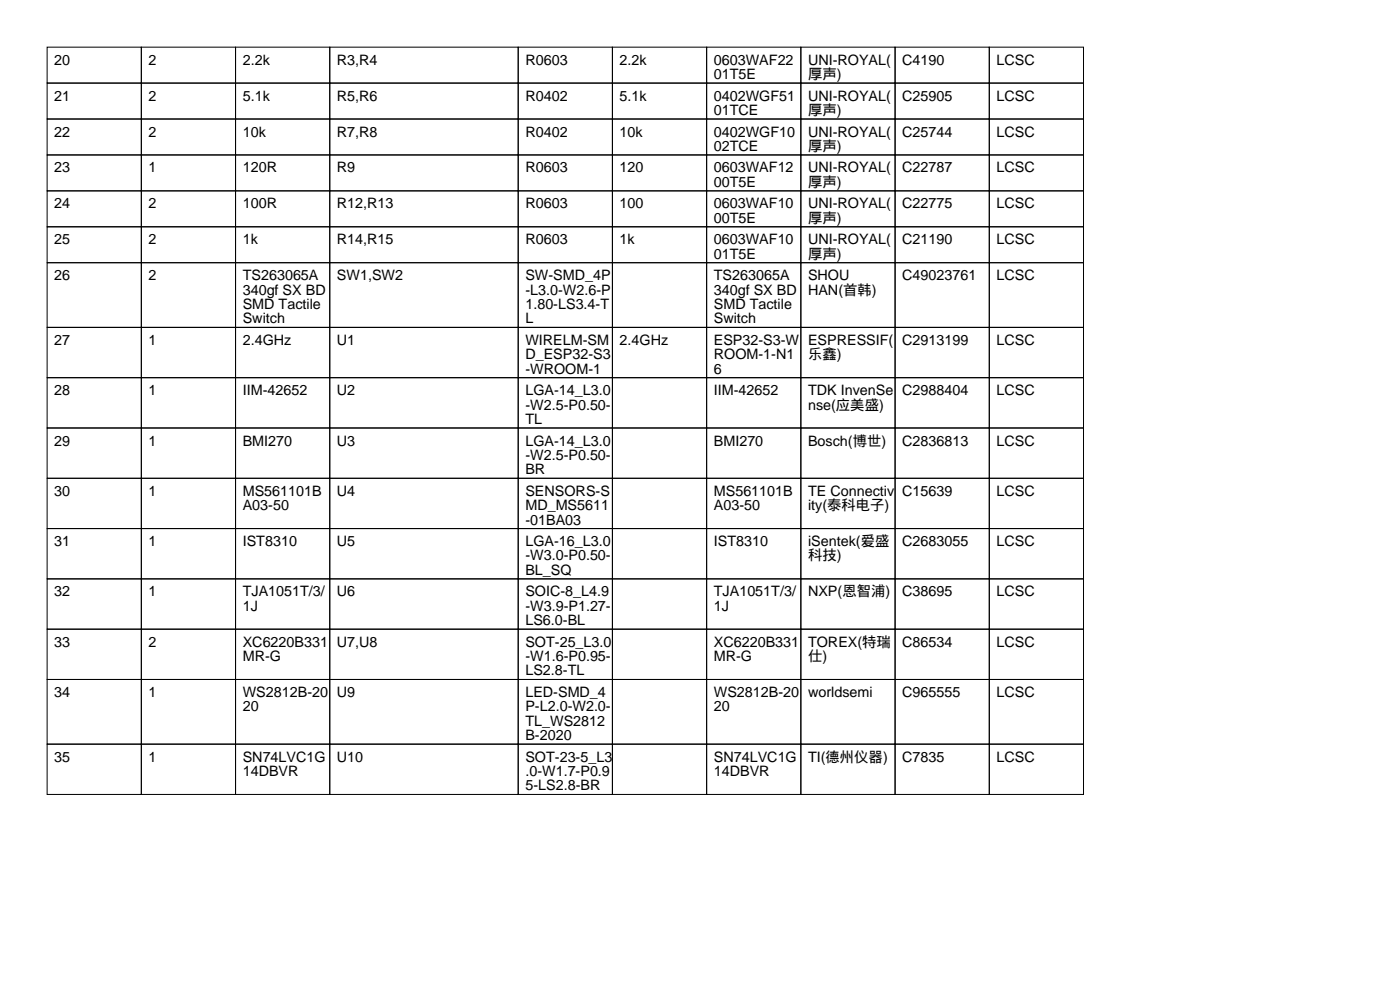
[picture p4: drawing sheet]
<svg xmlns="http://www.w3.org/2000/svg" width="297mm" height="210mm" viewBox="0 0 297 210" stroke-linecap="round" stroke-linejoin="round" font-family="sans-serif">
<defs><g id="words">
<g font-size="3">
<text x="11.5" y="13.7">20</text>
<text x="31.5" y="13.7">2</text>
<text x="51.5" y="13.7">2.2k</text>
<text x="71.5" y="13.7">R3,R4</text>
<text x="111.5" y="13.7">R0603</text>
<text x="131.5" y="13.7">2.2k</text>
<text x="151.5" y="13.7">0603WAF22</text>
<text x="151.5" y="16.8">01T5E</text>
<text x="171.5" y="13.7">UNI-ROYAL(</text>
<text x="171.5" y="16.8">厚声)</text>
<text x="191.5" y="13.7">C4190</text>
<text x="211.5" y="13.7">LCSC</text>
<text x="11.5" y="21.3">21</text>
<text x="31.5" y="21.3">2</text>
<text x="51.5" y="21.3">5.1k</text>
<text x="71.5" y="21.3">R5,R6</text>
<text x="111.5" y="21.3">R0402</text>
<text x="131.5" y="21.3">5.1k</text>
<text x="151.5" y="21.3">0402WGF51</text>
<text x="171.5" y="21.3">UNI-ROYAL(</text>
<text x="191.5" y="21.3">C25905</text>
<text x="211.5" y="21.3">LCSC</text>
<text x="11.5" y="29">22</text>
<text x="31.5" y="29">2</text>
<text x="51.5" y="29">10k</text>
<text x="71.5" y="29">R7,R8</text>
<text x="111.5" y="29">R0402</text>
<text x="131.5" y="29">10k</text>
<text x="151.5" y="24.4">01TCE</text>
<text x="151.5" y="29">0402WGF10</text>
<text x="171.5" y="24.4">厚声)</text>
<text x="171.5" y="29">UNI-ROYAL(</text>
<text x="191.5" y="29">C25744</text>
<text x="211.5" y="29">LCSC</text>
<text x="151.5" y="32">02TCE</text>
<text x="171.5" y="32">厚声)</text>
<text x="11.5" y="36.6">23</text>
<text x="31.5" y="36.6">1</text>
<text x="51.5" y="36.6">120R</text>
<text x="71.5" y="36.6">R9</text>
<text x="111.5" y="36.6">R0603</text>
<text x="131.5" y="36.6">120</text>
<text x="151.5" y="36.6">0603WAF12</text>
<text x="151.5" y="39.6">00T5E</text>
<text x="171.5" y="36.6">UNI-ROYAL(</text>
<text x="171.5" y="39.6">厚声)</text>
<text x="191.5" y="36.6">C22787</text>
<text x="211.5" y="36.6">LCSC</text>
<text x="11.5" y="44.2">24</text>
<text x="31.5" y="44.2">2</text>
<text x="51.5" y="44.2">100R</text>
<text x="71.5" y="44.2">R12,R13</text>
<text x="111.5" y="44.2">R0603</text>
<text x="131.5" y="44.2">100</text>
<text x="151.5" y="44.2">0603WAF10</text>
<text x="151.5" y="47.2">00T5E</text>
<text x="171.5" y="44.2">UNI-ROYAL(</text>
<text x="171.5" y="47.2">厚声)</text>
<text x="191.5" y="44.2">C22775</text>
<text x="211.5" y="44.2">LCSC</text>
<text x="11.5" y="51.8">25</text>
<text x="31.5" y="51.8">2</text>
<text x="51.5" y="51.8">1k</text>
<text x="71.5" y="51.8">R14,R15</text>
<text x="111.5" y="51.8">R0603</text>
<text x="131.5" y="51.8">1k</text>
<text x="151.5" y="51.8">0603WAF10</text>
<text x="171.5" y="51.8">UNI-ROYAL(</text>
<text x="191.5" y="51.8">C21190</text>
<text x="211.5" y="51.8">LCSC</text>
<text x="11.5" y="59.4">26</text>
<text x="31.5" y="59.4">2</text>
<text x="51.5" y="59.4">TS263065A</text>
<text x="71.5" y="59.4">SW1,SW2</text>
<text x="111.5" y="59.4">SW-SMD_4P</text>
<text x="151.5" y="54.9">01T5E</text>
<text x="151.5" y="59.4">TS263065A</text>
<text x="171.5" y="54.9">厚声)</text>
<text x="171.5" y="59.4">SHOU</text>
<text x="191.5" y="59.4">C49023761</text>
<text x="211.5" y="59.4">LCSC</text>
<text x="51.5" y="62.5">340gf SX BD</text>
<text x="51.5" y="65.5">SMD Tactile</text>
<text x="111.5" y="62.5">-L3.0-W2.6-P</text>
<text x="111.5" y="65.5">1.80-LS3.4-T</text>
<text x="151.5" y="62.5">340gf SX BD</text>
<text x="151.5" y="65.5">SMD Tactile</text>
<text x="171.5" y="62.5">HAN(首韩)</text>
<text x="51.5" y="68.6">Switch</text>
<text x="111.5" y="68.6">L</text>
<text x="151.5" y="68.6">Switch</text>
<text x="11.5" y="73.2">27</text>
<text x="31.5" y="73.2">1</text>
<text x="51.5" y="73.2">2.4GHz</text>
<text x="71.5" y="73.2">U1</text>
<text x="111.5" y="73.2">WIRELM-SM</text>
<text x="111.5" y="76.2">D_ESP32-S3</text>
<text x="131.5" y="73.2">2.4GHz</text>
<text x="151.5" y="73.2">ESP32-S3-W</text>
<text x="151.5" y="76.2">ROOM-1-N1</text>
<text x="171.5" y="73.2">ESPRESSIF(</text>
<text x="171.5" y="76.2">乐鑫)</text>
<text x="191.5" y="73.2">C2913199</text>
<text x="211.5" y="73.2">LCSC</text>
<text x="11.5" y="83.8">28</text>
<text x="31.5" y="83.8">1</text>
<text x="51.5" y="83.8">IIM-42652</text>
<text x="71.5" y="83.8">U2</text>
<text x="111.5" y="79.3">-WROOM-1</text>
<text x="111.5" y="83.8">LGA-14_L3.0</text>
<text x="151.5" y="79.3">6</text>
<text x="151.5" y="83.8">IIM-42652</text>
<text x="171.5" y="83.8">TDK InvenSe</text>
<text x="191.5" y="83.8">C2988404</text>
<text x="211.5" y="83.8">LCSC</text>
<text x="111.5" y="86.9">-W2.5-P0.50-</text>
<text x="111.5" y="89.9">TL</text>
<text x="171.5" y="86.9">nse(应美盛)</text>
<text x="11.5" y="94.5">29</text>
<text x="31.5" y="94.5">1</text>
<text x="51.5" y="94.5">BMI270</text>
<text x="71.5" y="94.5">U3</text>
<text x="111.5" y="94.5">LGA-14_L3.0</text>
<text x="151.5" y="94.5">BMI270</text>
<text x="171.5" y="94.5">Bosch(博世)</text>
<text x="191.5" y="94.5">C2836813</text>
<text x="211.5" y="94.5">LCSC</text>
<text x="111.5" y="97.5">-W2.5-P0.50-</text>
<text x="111.5" y="100.6">BR</text>
<text x="11.5" y="105.2">30</text>
<text x="31.5" y="105.2">1</text>
<text x="51.5" y="105.2">MS561101B</text>
<text x="71.5" y="105.2">U4</text>
<text x="111.5" y="105.2">SENSORS-S</text>
<text x="151.5" y="105.2">MS561101B</text>
<text x="171.5" y="105.2">TE Connectiv</text>
<text x="191.5" y="105.2">C15639</text>
<text x="211.5" y="105.2">LCSC</text>
<text x="51.5" y="108.2">A03-50</text>
<text x="111.5" y="108.2">MD_MS5611</text>
<text x="111.5" y="111.3">-01BA03</text>
<text x="151.5" y="108.2">A03-50</text>
<text x="171.5" y="108.2">ity(泰科电子)</text>
<text x="11.5" y="115.8">31</text>
<text x="31.5" y="115.8">1</text>
<text x="51.5" y="115.8">IST8310</text>
<text x="71.5" y="115.8">U5</text>
<text x="111.5" y="115.8">LGA-16_L3.0</text>
<text x="111.5" y="118.9">-W3.0-P0.50-</text>
<text x="151.5" y="115.8">IST8310</text>
<text x="171.5" y="115.8">iSentek(爱盛</text>
<text x="171.5" y="118.9">科技)</text>
<text x="191.5" y="115.8">C2683055</text>
<text x="211.5" y="115.8">LCSC</text>
<text x="111.5" y="121.9">BL_SQ</text>
<text x="11.5" y="126.5">32</text>
<text x="31.5" y="126.5">1</text>
<text x="51.5" y="126.5">TJA1051T/3/</text>
<text x="51.5" y="129.5">1J</text>
<text x="71.5" y="126.5">U6</text>
<text x="111.5" y="126.5">SOIC-8_L4.9</text>
<text x="111.5" y="129.5">-W3.9-P1.27-</text>
<text x="151.5" y="126.5">TJA1051T/3/</text>
<text x="151.5" y="129.5">1J</text>
<text x="171.5" y="126.5">NXP(恩智浦)</text>
<text x="191.5" y="126.5">C38695</text>
<text x="211.5" y="126.5">LCSC</text>
<text x="11.5" y="137.2">33</text>
<text x="31.5" y="137.2">2</text>
<text x="51.5" y="137.2">XC6220B331</text>
<text x="71.5" y="137.2">U7,U8</text>
<text x="111.5" y="132.6">LS6.0-BL</text>
<text x="111.5" y="137.2">SOT-25_L3.0</text>
<text x="151.5" y="137.2">XC6220B331</text>
<text x="171.5" y="137.2">TOREX(特瑞</text>
<text x="191.5" y="137.2">C86534</text>
<text x="211.5" y="137.2">LCSC</text>
<text x="51.5" y="140.2">MR-G</text>
<text x="111.5" y="140.2">-W1.6-P0.95-</text>
<text x="111.5" y="143.3">LS2.8-TL</text>
<text x="151.5" y="140.2">MR-G</text>
<text x="171.5" y="140.2">仕)</text>
<text x="11.5" y="147.8">34</text>
<text x="31.5" y="147.8">1</text>
<text x="51.5" y="147.8">WS2812B-20</text>
<text x="71.5" y="147.8">U9</text>
<text x="111.5" y="147.8">LED-SMD_4</text>
<text x="151.5" y="147.8">WS2812B-20</text>
<text x="171.5" y="147.8">worldsemi</text>
<text x="191.5" y="147.8">C965555</text>
<text x="211.5" y="147.8">LCSC</text>
<text x="51.5" y="150.9">20</text>
<text x="111.5" y="150.9">P-L2.0-W2.0-</text>
<text x="111.5" y="153.9">TL_WS2812</text>
<text x="151.5" y="150.9">20</text>
<text x="11.5" y="161.5">35</text>
<text x="31.5" y="161.5">1</text>
<text x="51.5" y="161.5">SN74LVC1G</text>
<text x="71.5" y="161.5">U10</text>
<text x="111.5" y="157">B-2020</text>
<text x="111.5" y="161.5">SOT-23-5_L3</text>
<text x="151.5" y="161.5">SN74LVC1G</text>
<text x="171.5" y="161.5">TI(德州仪器)</text>
<text x="191.5" y="161.5">C7835</text>
<text x="211.5" y="161.5">LCSC</text>
<text x="51.5" y="164.6">14DBVR</text>
<text x="111.5" y="164.6">.0-W1.7-P0.9</text>
<text x="111.5" y="167.6">5-LS2.8-BR</text>
<text x="151.5" y="164.6">14DBVR</text>
</g>
</g></defs>
<g fill="none" stroke="#000" stroke-width=".21">
<path d="M10 10h20v7.6h-20zM10 17.6h20v7.6h-20zM30 10h20v7.6h-20zM30 17.6h20v7.6h-20zM50 10h20v7.6h-20zM50 17.6h20v7.6h-20zM70 10h40v7.6h-40zM70 17.6h40v7.6h-40zM110 10h20v7.6h-20zM110 17.6h20v7.6h-20zM130 10h20v7.6h-20zM130 17.6h20v7.6h-20z"/>
<path d="M150 10h20v7.6h-20zM150 17.6h20v7.6h-20zM170 10h20v7.6h-20zM170 17.6h20v7.6h-20zM190 10h20v7.6h-20zM190 17.6h20v7.6h-20zM210 10h20v7.6h-20zM210 17.6h20v7.6h-20zM10 25.2h20v7.7h-20zM10 32.9h20v7.6h-20zM30 25.2h20v7.7h-20zM30 32.9h20v7.6h-20z"/>
<path d="M50 25.2h20v7.7h-20zM50 32.9h20v7.6h-20zM70 25.2h40v7.7h-40zM70 32.9h40v7.6h-40zM110 25.2h20v7.7h-20zM110 32.9h20v7.6h-20zM130 25.2h20v7.7h-20zM130 32.9h20v7.6h-20zM150 25.2h20v7.7h-20zM150 32.9h20v7.6h-20zM170 25.2h20v7.7h-20zM170 32.9h20v7.6h-20z"/>
<path d="M190 25.2h20v7.7h-20zM190 32.9h20v7.6h-20zM210 25.2h20v7.7h-20zM210 32.9h20v7.6h-20zM10 40.5h20v7.6h-20zM10 48.1h20v7.6h-20zM10 55.7h20v13.7h-20zM30 40.5h20v7.6h-20zM30 48.1h20v7.6h-20zM30 55.7h20v13.7h-20zM50 40.5h20v7.6h-20zM50 48.1h20v7.6h-20z"/>
<path d="M50 55.7h20v13.7h-20zM70 40.5h40v7.6h-40zM70 48.1h40v7.6h-40zM70 55.7h40v13.7h-40zM110 40.5h20v7.6h-20zM110 48.1h20v7.6h-20zM110 55.7h20v13.7h-20zM130 40.5h20v7.6h-20zM130 48.1h20v7.6h-20zM130 55.7h20v13.7h-20zM150 40.5h20v7.6h-20zM150 48.1h20v7.6h-20z"/>
<path d="M150 55.7h20v13.7h-20zM170 40.5h20v7.6h-20zM170 48.1h20v7.6h-20zM170 55.7h20v13.7h-20zM190 40.5h20v7.6h-20zM190 48.1h20v7.6h-20zM190 55.7h20v13.7h-20zM210 40.5h20v7.6h-20zM210 48.1h20v7.6h-20zM210 55.7h20v13.7h-20zM10 69.4h20v10.7h-20zM30 69.4h20v10.7h-20z"/>
<path d="M50 69.4h20v10.7h-20zM70 69.4h40v10.7h-40zM110 69.4h20v10.7h-20zM130 69.4h20v10.7h-20zM150 69.4h20v10.7h-20zM170 69.4h20v10.7h-20zM190 69.4h20v10.7h-20zM210 69.4h20v10.7h-20zM10 80.1h20v10.7h-20zM10 90.8h20v10.6h-20zM30 80.1h20v10.7h-20zM30 90.8h20v10.6h-20z"/>
<path d="M50 80.1h20v10.7h-20zM50 90.8h20v10.6h-20zM70 80.1h40v10.7h-40zM70 90.8h40v10.6h-40zM110 80.1h20v10.7h-20zM110 90.8h20v10.6h-20zM130 80.1h20v10.7h-20zM130 90.8h20v10.6h-20zM150 80.1h20v10.7h-20zM150 90.8h20v10.6h-20zM170 80.1h20v10.7h-20zM170 90.8h20v10.6h-20z"/>
<path d="M190 80.1h20v10.7h-20zM190 90.8h20v10.6h-20zM210 80.1h20v10.7h-20zM210 90.8h20v10.6h-20zM10 101.4h20v10.7h-20zM10 112.1h20v10.7h-20zM30 101.4h20v10.7h-20zM30 112.1h20v10.7h-20zM50 101.4h20v10.7h-20zM50 112.1h20v10.7h-20zM70 101.4h40v10.7h-40zM70 112.1h40v10.7h-40z"/>
<path d="M110 101.4h20v10.7h-20zM110 112.1h20v10.7h-20zM130 101.4h20v10.7h-20zM130 112.1h20v10.7h-20zM150 101.4h20v10.7h-20zM150 112.1h20v10.7h-20zM170 101.4h20v10.7h-20zM170 112.1h20v10.7h-20zM190 101.4h20v10.7h-20zM190 112.1h20v10.7h-20zM210 101.4h20v10.7h-20zM210 112.1h20v10.7h-20z"/>
<path d="M10 122.8h20v10.6h-20zM10 133.4h20v10.7h-20zM30 122.8h20v10.6h-20zM30 133.4h20v10.7h-20zM50 122.8h20v10.6h-20zM50 133.4h20v10.7h-20zM70 122.8h40v10.6h-40zM70 133.4h40v10.7h-40zM110 122.8h20v10.6h-20zM110 133.4h20v10.7h-20zM130 122.8h20v10.6h-20zM130 133.4h20v10.7h-20z"/>
<path d="M150 122.8h20v10.6h-20zM150 133.4h20v10.7h-20zM170 122.8h20v10.6h-20zM170 133.4h20v10.7h-20zM190 122.8h20v10.6h-20zM190 133.4h20v10.7h-20zM210 122.8h20v10.6h-20zM210 133.4h20v10.7h-20zM10 144.1h20v13.7h-20zM10 157.8h20v10.7h-20zM30 144.1h20v13.7h-20zM30 157.8h20v10.7h-20z"/>
<path d="M50 144.1h20v13.7h-20zM50 157.8h20v10.7h-20zM70 144.1h40v13.7h-40zM70 157.8h40v10.7h-40zM110 144.1h20v13.7h-20zM110 157.8h20v10.7h-20zM130 144.1h20v13.7h-20zM130 157.8h20v10.7h-20zM150 144.1h20v13.7h-20zM150 157.8h20v10.7h-20zM170 144.1h20v13.7h-20zM170 157.8h20v10.7h-20z"/>
<path d="M190 144.1h20v13.7h-20zM190 157.8h20v10.7h-20zM210 144.1h20v13.7h-20zM210 157.8h20v10.7h-20z"/>
</g>
<use href="#words"/>
</svg>
